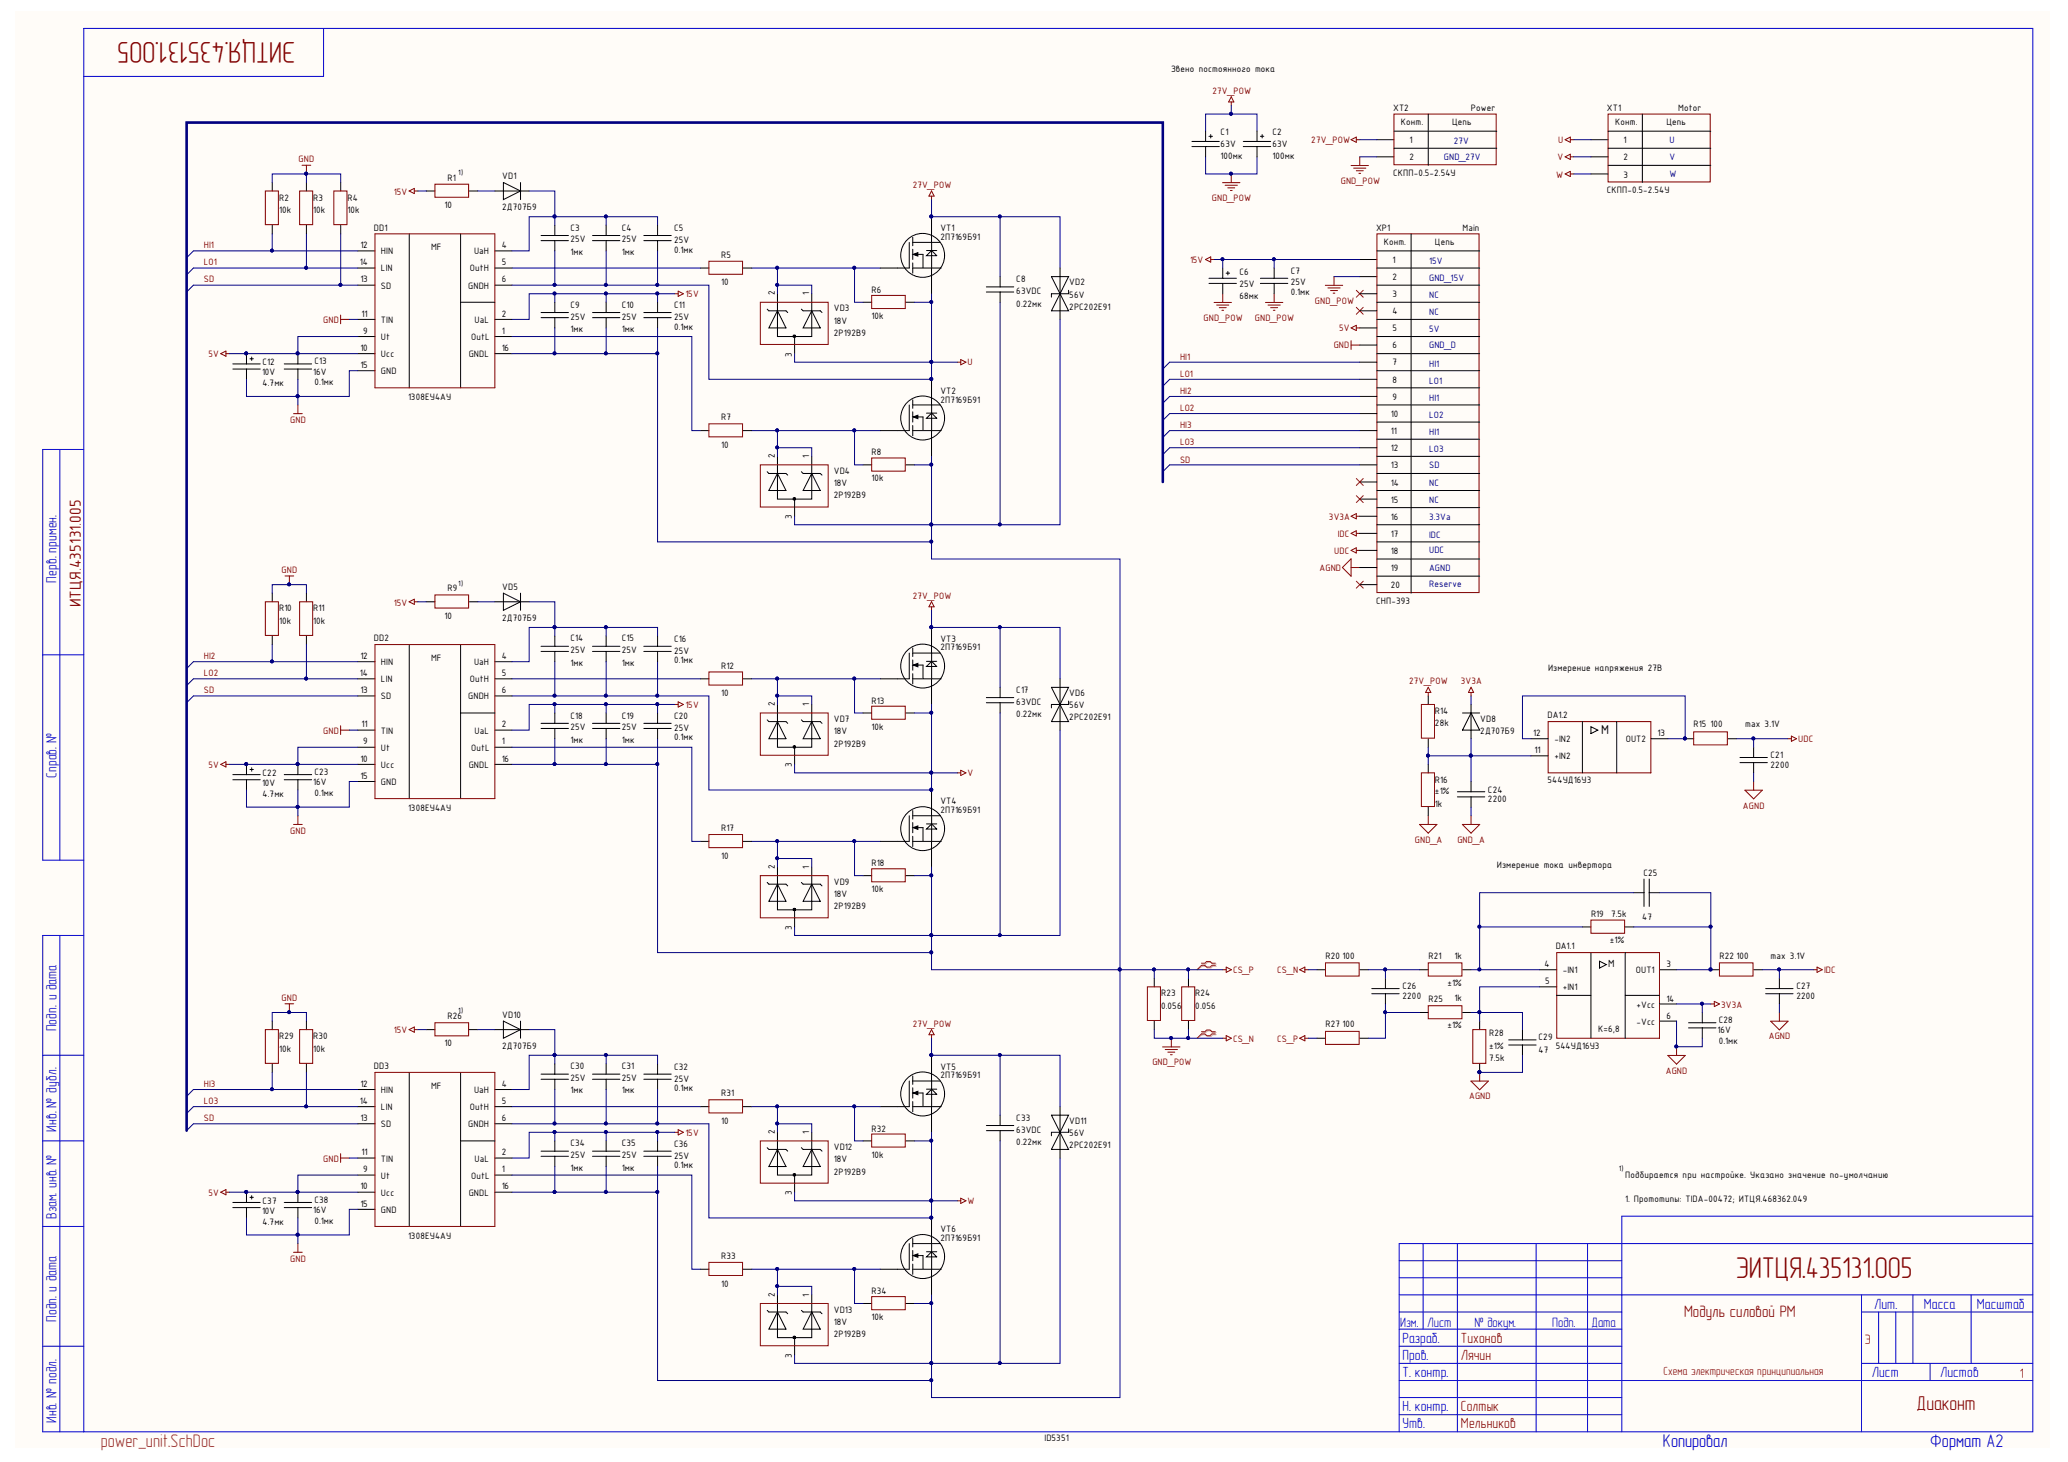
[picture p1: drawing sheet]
<svg xmlns="http://www.w3.org/2000/svg" width="297mm" height="210mm" viewBox="0 0 297 210" stroke-linecap="round" stroke-linejoin="round" font-family="sans-serif">
<defs><g id="words">
<g font-size="4.3" fill="#800000">
<text x="42.5" y="6" transform="rotate(-180 42.5 6)">ЭИТЦЯ.435131.005</text>
<text x="249.3" y="183.5">ЭИТЦЯ.435131.005</text>
</g>
<text font-size="2.9" fill="#800000" x="275.3" y="202.5">Диаконт</text>
<text font-size="2.6" fill="#960" x="14.5" y="207.8">power_unit.SchDoc</text>
<g font-size="2.6" fill="#00c">
<text x="238.8" y="207.8">Копировал</text>
<text x="277.2" y="207.8">Формат A2</text>
</g>
<text font-size="2.4" fill="#800000" x="241.9" y="189.1">Модуль силовой РМ</text>
<text font-size="2.3" fill="#800000" x="11.6" y="87.2" transform="rotate(-90 11.6 87.2)">ИТЦЯ.435131.005</text>
<g font-size="2.1" fill="#00c">
<text x="8.1" y="83.6" transform="rotate(-90 8.1 83.6)">Перв. примен.</text>
<text x="8.1" y="111.7" transform="rotate(-90 8.1 111.7)">Справ. №</text>
<text x="8.1" y="148" transform="rotate(-90 8.1 148)">Подп. и дата</text>
<text x="8.1" y="162.5" transform="rotate(-90 8.1 162.5)">Инв. № дубл.</text>
<text x="8.1" y="175" transform="rotate(-90 8.1 175)">Взам. инв. №</text>
<text x="8.1" y="189.8" transform="rotate(-90 8.1 189.8)">Подп. и дата</text>
<text x="269.2" y="187.9">Лит.</text>
<text x="276.3" y="187.9">Масса</text>
<text x="283.9" y="187.9">Масштаб</text>
<text x="201.5" y="192.8">Разраб.</text>
<text x="201.5" y="195.3">Пров.</text>
<text x="201.5" y="197.7">Т. контр.</text>
<text x="268.9" y="197.7">Лист</text>
<text x="278.7" y="197.7">Листов</text>
<text x="201.5" y="202.6">Н. контр.</text>
<text x="8.1" y="204.3" transform="rotate(-90 8.1 204.3)">Инв. № подл.</text>
<text x="201.5" y="205.1">Утв.</text>
</g>
<g font-size="2.1" fill="#800000">
<text x="209.8" y="192.8">Тихонов</text>
<text x="209.8" y="195.3">Лячин</text>
<text x="209.8" y="202.6">Солтык</text>
<text x="209.8" y="205.1">Мельников</text>
</g>
<text font-size="1.9" x="230" y="105.4">M</text>
<g font-size="1.9" fill="#00c">
<text x="201.1" y="190.5">Изм.</text>
<text x="205" y="190.5">Лист</text>
<text x="211.8" y="190.5">№ докум.</text>
<text x="222.9" y="190.5">Подп.</text>
<text x="228.6" y="190.5">Дата</text>
</g>
<g font-size="1.9" fill="#800000">
<text x="267.9" y="192.9">Э</text>
<text x="290.1" y="197.8">1</text>
</g>
<text font-size="1.7" fill="#800000" x="238.9" y="197.4">Схема электрическая принципиальная</text>
<text font-size="1.6" x="231" y="138.8">M</text>
<g font-size="1.4">
<text x="168.2" y="10.4">Звено постоянного тока</text>
<text x="200.1" y="15.9">XT2</text>
<text x="201.2" y="18">Конт.</text>
<text x="208.6" y="18">Цепь</text>
<text x="211.3" y="16">Power</text>
<text x="230.8" y="15.9">XT1</text>
<text x="232" y="18">Конт.</text>
<text x="239.4" y="18">Цепь</text>
<text x="241" y="16">Motor</text>
<text x="175.3" y="21.1">63V</text>
<text x="175.3" y="22.9">100мк</text>
<text x="175.3" y="19.4">C1</text>
<text x="182.8" y="21.1">63V</text>
<text x="182.8" y="22.9">100мк</text>
<text x="182.8" y="19.4">C2</text>
<text x="202.5" y="20.5">1</text>
<text x="202.5" y="23">2</text>
<text x="233.2" y="20.5">1</text>
<text x="233.2" y="23">2</text>
<text x="40.1" y="28.8">R2</text>
<text x="45" y="28.8">R3</text>
<text x="49.9" y="28.8">R4</text>
<text x="63.9" y="29.8">10</text>
<text x="64.3" y="25.9">R1</text>
<text x="72.1" y="25.7">VD1</text>
<text x="200.1" y="25.3">СКПП-0.5-2.54У</text>
<text x="230.8" y="27.7">СКПП-0.5-2.54У</text>
<text x="233.2" y="25.5">3</text>
<text x="40.1" y="30.6">10k</text>
<text x="45" y="30.6">10k</text>
<text x="49.9" y="30.6">10k</text>
<text x="51.8" y="35.7">12</text>
<text x="53.7" y="33.1">DD1</text>
<text x="61.9" y="35.9">MF</text>
<text x="72.1" y="35.7">4</text>
<text x="72.1" y="30.2">2Д707Б9</text>
<text x="82" y="34.8">25V</text>
<text x="82" y="33.1">C3</text>
<text x="89.3" y="34.8">25V</text>
<text x="89.3" y="33.1">C4</text>
<text x="96.8" y="34.9">25V</text>
<text x="96.8" y="33.2">C5</text>
<text x="135.1" y="34.5">2П7169Б91</text>
<text x="135.1" y="33.2">VT1</text>
<text x="197.7" y="33.1">XP1</text>
<text x="198.8" y="35.1">Конт.</text>
<text x="206.1" y="35.1">Цепь</text>
<text x="210.1" y="33.2">Main</text>
<text x="51.7" y="38.1">14</text>
<text x="51.8" y="40.6">13</text>
<text x="54.7" y="36.5">HIN</text>
<text x="54.7" y="38.9">LIN</text>
<text x="54.7" y="41.5">SD</text>
<text x="67.2" y="41.5">GNDH</text>
<text x="67.5" y="38.9">OutH</text>
<text x="68.1" y="36.5">UaH</text>
<text x="72.1" y="38.1">5</text>
<text x="72.1" y="40.6">6</text>
<text x="82" y="36.6">1мк</text>
<text x="89.3" y="36.6">1мк</text>
<text x="96.8" y="36.3">0.1мк</text>
<text x="103.6" y="41">10</text>
<text x="103.6" y="37">R5</text>
<text x="146" y="40.5">C8</text>
<text x="153.6" y="41">VD2</text>
<text x="178" y="41.1">25V</text>
<text x="178" y="39.5">C6</text>
<text x="185.4" y="41">25V</text>
<text x="185.4" y="39.4">C7</text>
<text x="200" y="37.8">1</text>
<text x="200" y="40.2">2</text>
<text x="51.9" y="45.5">11</text>
<text x="52.2" y="47.9">9</text>
<text x="54.7" y="46.4">TIN</text>
<text x="68.2" y="46.4">UaL</text>
<text x="72.1" y="47.9">1</text>
<text x="72.1" y="45.5">2</text>
<text x="82" y="45.9">25V</text>
<text x="82" y="47.7">1мк</text>
<text x="82" y="44.2">C9</text>
<text x="89.3" y="45.9">25V</text>
<text x="89.3" y="47.7">1мк</text>
<text x="89.3" y="44.2">C10</text>
<text x="96.8" y="46">25V</text>
<text x="96.8" y="47.3">0.1мк</text>
<text x="96.8" y="44.3">C11</text>
<text x="111.3" y="42.4" transform="rotate(-90 111.3 42.4)">2</text>
<text x="116.2" y="42.4" transform="rotate(-90 116.2 42.4)">1</text>
<text x="119.8" y="46.5">18V</text>
<text x="119.8" y="44.7">VD3</text>
<text x="125.2" y="45.8">10k</text>
<text x="125.2" y="42.1">R6</text>
<text x="146" y="42.2">63VDC</text>
<text x="146" y="44">0.22мк</text>
<text x="153.6" y="42.8">56V</text>
<text x="153.6" y="44.4">2РС202Е91</text>
<text x="178" y="42.9">68мк</text>
<text x="185.4" y="42.4">0.1мк</text>
<text x="200" y="42.7">3</text>
<text x="200" y="45.1">4</text>
<text x="200" y="47.6">5</text>
<text x="37.6" y="53.9">10V</text>
<text x="37.7" y="52.4">C12</text>
<text x="45" y="53.8">16V</text>
<text x="45.2" y="52.3">C13</text>
<text x="51.8" y="50.4">10</text>
<text x="51.8" y="52.9">15</text>
<text x="54.7" y="48.8">Ut</text>
<text x="54.7" y="51.3">Ucc</text>
<text x="54.7" y="53.7">GND</text>
<text x="67.3" y="51.3">GNDL</text>
<text x="67.7" y="48.8">OutL</text>
<text x="72.1" y="50.4">16</text>
<text x="113.8" y="51.2" transform="rotate(-90 113.8 51.2)">3</text>
<text x="119.8" y="48.2">2Р192В9</text>
<text x="200" y="50">6</text>
<text x="200" y="52.5">7</text>
<text x="37.7" y="55.4">4.7мк</text>
<text x="45.2" y="55.3">0.1мк</text>
<text x="58.6" y="57.5">1308ЕУ4АУ</text>
<text x="135.1" y="57.8">2П7169Б91</text>
<text x="135.1" y="56.5">VT2</text>
<text x="199.8" y="59.9">10</text>
<text x="200" y="55">8</text>
<text x="200" y="57.5">9</text>
<text x="103.6" y="64.3">10</text>
<text x="103.6" y="60.3">R7</text>
<text x="111.3" y="65.7" transform="rotate(-90 111.3 65.7)">2</text>
<text x="116.2" y="65.7" transform="rotate(-90 116.2 65.7)">1</text>
<text x="125.2" y="65.4">R8</text>
<text x="199.8" y="62.4">11</text>
<text x="199.8" y="64.8">12</text>
<text x="119.8" y="69.8">18V</text>
<text x="119.8" y="71.6">2Р192В9</text>
<text x="119.8" y="68.1">VD4</text>
<text x="125.2" y="69.1">10k</text>
<text x="199.8" y="67.3">13</text>
<text x="199.8" y="69.7">14</text>
<text x="113.8" y="74.5" transform="rotate(-90 113.8 74.5)">3</text>
<text x="199.8" y="72.2">15</text>
<text x="199.8" y="74.6">16</text>
<text x="199.8" y="77.1">17</text>
<text x="199.8" y="79.5">18</text>
<text x="199.8" y="82">19</text>
<text x="40.1" y="89.6">10k</text>
<text x="40.1" y="87.8">R10</text>
<text x="45" y="89.6">10k</text>
<text x="45" y="87.8">R11</text>
<text x="63.9" y="88.8">10</text>
<text x="64.3" y="84.9">R9</text>
<text x="72.1" y="89.1">2Д707Б9</text>
<text x="72.1" y="84.7">VD5</text>
<text x="197.7" y="86.7">СНП-393</text>
<text x="199.8" y="84.4">20</text>
<text x="51.8" y="94.6">12</text>
<text x="53.7" y="92">DD2</text>
<text x="54.7" y="95.5">HIN</text>
<text x="61.9" y="94.9">MF</text>
<text x="68.1" y="95.5">UaH</text>
<text x="72.1" y="94.6">4</text>
<text x="82" y="93.8">25V</text>
<text x="82" y="95.6">1мк</text>
<text x="82" y="92.1">C14</text>
<text x="89.3" y="93.8">25V</text>
<text x="89.3" y="95.6">1мк</text>
<text x="89.3" y="92.1">C15</text>
<text x="96.8" y="93.9">25V</text>
<text x="96.8" y="95.2">0.1мк</text>
<text x="96.8" y="92.2">C16</text>
<text x="103.6" y="96">R12</text>
<text x="135.1" y="93.4">2П7169Б91</text>
<text x="135.1" y="92.2">VT3</text>
<text x="51.7" y="97.1">14</text>
<text x="51.8" y="99.5">13</text>
<text x="54.7" y="97.9">LIN</text>
<text x="54.7" y="100.4">SD</text>
<text x="67.2" y="100.4">GNDH</text>
<text x="67.5" y="97.9">OutH</text>
<text x="72.1" y="97.1">5</text>
<text x="72.1" y="99.5">6</text>
<text x="103.6" y="100">10</text>
<text x="111.3" y="101.4" transform="rotate(-90 111.3 101.4)">2</text>
<text x="116.2" y="101.4" transform="rotate(-90 116.2 101.4)">1</text>
<text x="125.2" y="101.1">R13</text>
<text x="146" y="101.2">63VDC</text>
<text x="146" y="99.4">C17</text>
<text x="153.6" y="101.6">56V</text>
<text x="153.6" y="100">VD6</text>
<text x="222.4" y="96.4">Измерение напряжения 27В</text>
<text x="51.9" y="104.4">11</text>
<text x="52.2" y="106.9">9</text>
<text x="54.7" y="105.4">TIN</text>
<text x="54.7" y="107.8">Ut</text>
<text x="67.7" y="107.8">OutL</text>
<text x="68.2" y="105.4">UaL</text>
<text x="72.1" y="106.9">1</text>
<text x="72.1" y="104.4">2</text>
<text x="82" y="104.9">25V</text>
<text x="82" y="106.6">1мк</text>
<text x="82" y="103.2">C18</text>
<text x="89.3" y="104.9">25V</text>
<text x="89.3" y="106.6">1мк</text>
<text x="89.3" y="103.2">C19</text>
<text x="96.8" y="104.9">25V</text>
<text x="96.8" y="106.3">0.1мк</text>
<text x="96.8" y="103.3">C20</text>
<text x="119.8" y="105.4">18V</text>
<text x="119.8" y="107.2">2Р192В9</text>
<text x="119.8" y="103.7">VD7</text>
<text x="125.2" y="104.8">10k</text>
<text x="146" y="103">0.22мк</text>
<text x="153.6" y="103.4">2РС202Е91</text>
<text x="206.1" y="104.3">28k</text>
<text x="206.1" y="102.5">R14</text>
<text x="212.6" y="105.4">2Д707Б9</text>
<text x="212.6" y="103.6">VD8</text>
<text x="220.2" y="105.7">12</text>
<text x="222.3" y="103.1">DA1.2</text>
<text x="223.3" y="106.5">-IN2</text>
<text x="233.5" y="106.5">OUT2</text>
<text x="238.1" y="105.7">13</text>
<text x="243.2" y="104.4">R15</text>
<text x="245.7" y="104.4">100</text>
<text x="250.7" y="104.4">max 3.1V</text>
<text x="37.6" y="112.9">10V</text>
<text x="37.7" y="111.4">C22</text>
<text x="45" y="112.7">16V</text>
<text x="45.2" y="111.3">C23</text>
<text x="51.8" y="109.3">10</text>
<text x="51.8" y="111.9">15</text>
<text x="54.7" y="110.3">Ucc</text>
<text x="54.7" y="112.7">GND</text>
<text x="67.3" y="110.3">GNDL</text>
<text x="72.1" y="109.3">16</text>
<text x="113.8" y="110.2" transform="rotate(-90 113.8 110.2)">3</text>
<text x="206.1" y="112.4">R16</text>
<text x="213.7" y="113.8">C24</text>
<text x="220.4" y="108.2">11</text>
<text x="222.3" y="112.5">544УД16У3</text>
<text x="223.3" y="109">+IN2</text>
<text x="254.3" y="110.3">2200</text>
<text x="254.3" y="108.8">C21</text>
<text x="37.7" y="114.4">4.7мк</text>
<text x="45.2" y="114.2">0.1мк</text>
<text x="58.6" y="116.4">1308ЕУ4АУ</text>
<text x="103.6" y="119.3">R17</text>
<text x="135.1" y="116.8">2П7169Б91</text>
<text x="135.1" y="115.5">VT4</text>
<text x="206.1" y="114.1">±1%</text>
<text x="206.1" y="115.8">1k</text>
<text x="213.7" y="115.2">2200</text>
<text x="103.6" y="123.3">10</text>
<text x="111.3" y="124.7" transform="rotate(-90 111.3 124.7)">2</text>
<text x="116.2" y="124.7" transform="rotate(-90 116.2 124.7)">1</text>
<text x="125.2" y="124.4">R18</text>
<text x="215" y="124.6">Измерение тока инвертора</text>
<text x="236.1" y="125.7">C25</text>
<text x="119.8" y="128.8">18V</text>
<text x="119.8" y="130.5">2Р192В9</text>
<text x="119.8" y="127.1">VD9</text>
<text x="125.2" y="128.1">10k</text>
<text x="228.5" y="131.6">R19</text>
<text x="231.4" y="131.6">7.5k</text>
<text x="113.8" y="133.5" transform="rotate(-90 113.8 133.5)">3</text>
<text x="190.4" y="137.6">R20</text>
<text x="192.8" y="137.6">100</text>
<text x="205.2" y="137.6">R21</text>
<text x="208.9" y="137.6">1k</text>
<text x="223.5" y="136.3">DA1.1</text>
<text x="231.2" y="135.4">±1%</text>
<text x="235.9" y="132.1">47</text>
<text x="247" y="137.6">R22</text>
<text x="249.4" y="137.6">100</text>
<text x="254.3" y="137.6">max 3.1V</text>
<text x="166.8" y="143">R23</text>
<text x="171.7" y="143">R24</text>
<text x="201.5" y="143.4">2200</text>
<text x="201.5" y="142">C26</text>
<text x="205.2" y="143.8">R25</text>
<text x="207.9" y="141.5">±1%</text>
<text x="208.9" y="143.7">1k</text>
<text x="221.8" y="138.8">4</text>
<text x="221.9" y="141.3">5</text>
<text x="224.5" y="142.2">+IN1</text>
<text x="224.5" y="139.8">-IN1</text>
<text x="235" y="139.8">OUT1</text>
<text x="239.4" y="138.8">3</text>
<text x="239.4" y="143.8">14</text>
<text x="258" y="143.4">2200</text>
<text x="258" y="142">C27</text>
<text x="40.1" y="149.2">R29</text>
<text x="45" y="149.2">R30</text>
<text x="64.3" y="146.3">R26</text>
<text x="72.1" y="146.1">VD10</text>
<text x="166.8" y="144.8">0.056</text>
<text x="171.7" y="144.8">0.056</text>
<text x="190.4" y="147.4">R27</text>
<text x="192.8" y="147.4">100</text>
<text x="207.9" y="147.6">±1%</text>
<text x="213.9" y="148.8">R28</text>
<text x="221" y="149.4">C29</text>
<text x="229.5" y="148.1">K=6,8</text>
<text x="235" y="147.1">-Vcc</text>
<text x="235" y="144.7">+Vcc</text>
<text x="239.4" y="146.3">6</text>
<text x="246.7" y="148.4">16V</text>
<text x="246.9" y="149.9">0.1мк</text>
<text x="246.9" y="146.9">C28</text>
<text x="40.1" y="151">10k</text>
<text x="45" y="151">10k</text>
<text x="53.7" y="153.4">DD3</text>
<text x="63.9" y="150.2">10</text>
<text x="72.1" y="150.6">2Д707Б9</text>
<text x="82" y="155.2">25V</text>
<text x="82" y="153.5">C30</text>
<text x="89.3" y="155.2">25V</text>
<text x="89.3" y="153.5">C31</text>
<text x="96.8" y="155.3">25V</text>
<text x="96.8" y="153.6">C32</text>
<text x="135.1" y="154.8">2П7169Б91</text>
<text x="135.1" y="153.6">VT5</text>
<text x="213.9" y="150.6">±1%</text>
<text x="213.9" y="152.3">7.5k</text>
<text x="221" y="151.2">47</text>
<text x="223.5" y="150.6">544УД16У3</text>
<text x="51.7" y="158.5">14</text>
<text x="51.8" y="156.1">12</text>
<text x="51.8" y="161">13</text>
<text x="54.7" y="156.9">HIN</text>
<text x="54.7" y="159.4">LIN</text>
<text x="54.7" y="161.8">SD</text>
<text x="61.9" y="156.3">MF</text>
<text x="67.2" y="161.8">GNDH</text>
<text x="67.5" y="159.4">OutH</text>
<text x="68.1" y="156.9">UaH</text>
<text x="72.1" y="158.5">5</text>
<text x="72.1" y="156.1">4</text>
<text x="72.1" y="161">6</text>
<text x="82" y="157">1мк</text>
<text x="89.3" y="157">1мк</text>
<text x="96.8" y="156.7">0.1мк</text>
<text x="103.6" y="161.4">10</text>
<text x="103.6" y="157.4">R31</text>
<text x="146" y="160.9">C33</text>
<text x="153.6" y="161.4">VD11</text>
<text x="51.9" y="165.9">11</text>
<text x="54.7" y="166.8">TIN</text>
<text x="68.2" y="166.8">UaL</text>
<text x="72.1" y="165.9">2</text>
<text x="82" y="166.3">25V</text>
<text x="82" y="164.6">C34</text>
<text x="89.3" y="166.3">25V</text>
<text x="89.3" y="164.6">C35</text>
<text x="96.8" y="166.4">25V</text>
<text x="96.8" y="167.7">0.1мк</text>
<text x="96.8" y="164.7">C36</text>
<text x="111.3" y="162.8" transform="rotate(-90 111.3 162.8)">2</text>
<text x="116.2" y="162.8" transform="rotate(-90 116.2 162.8)">1</text>
<text x="119.8" y="166.9">18V</text>
<text x="119.8" y="165.1">VD12</text>
<text x="125.2" y="166.2">10k</text>
<text x="125.2" y="162.5">R32</text>
<text x="146" y="162.7">63VDC</text>
<text x="146" y="164.4">0.22мк</text>
<text x="153.6" y="163.1">56V</text>
<text x="153.6" y="164.8">2РС202Е91</text>
<text x="37.7" y="172.8">C37</text>
<text x="45.2" y="172.7">C38</text>
<text x="51.8" y="170.8">10</text>
<text x="51.8" y="173.3">15</text>
<text x="52.2" y="168.3">9</text>
<text x="54.7" y="169.2">Ut</text>
<text x="54.7" y="171.7">Ucc</text>
<text x="67.3" y="171.7">GNDL</text>
<text x="67.7" y="169.2">OutL</text>
<text x="72.1" y="168.3">1</text>
<text x="72.1" y="170.8">16</text>
<text x="82" y="168.1">1мк</text>
<text x="89.3" y="168.1">1мк</text>
<text x="113.8" y="171.6" transform="rotate(-90 113.8 171.6)">3</text>
<text x="119.8" y="168.7">2Р192В9</text>
<text x="233.4" y="172.5">1. Прототипы: TIDA-00472; ИТЦЯ.468362.049</text>
<text x="233.4" y="169.1">Подбирается при настройке. Указано значение по-умолчанию</text>
<text x="37.6" y="174.3">10V</text>
<text x="37.7" y="175.8">4.7мк</text>
<text x="45" y="174.1">16V</text>
<text x="45.2" y="175.7">0.1мк</text>
<text x="54.7" y="174.1">GND</text>
<text x="58.6" y="177.9">1308ЕУ4АУ</text>
<text x="135.1" y="178.2">2П7169Б91</text>
<text x="135.1" y="176.9">VT6</text>
<text x="103.6" y="184.7">10</text>
<text x="103.6" y="180.7">R33</text>
<text x="125.2" y="185.8">R34</text>
<text x="111.3" y="186.1" transform="rotate(-90 111.3 186.1)">2</text>
<text x="116.2" y="186.1" transform="rotate(-90 116.2 186.1)">1</text>
<text x="119.8" y="190.2">18V</text>
<text x="119.8" y="192">2Р192В9</text>
<text x="119.8" y="188.5">VD13</text>
<text x="125.2" y="189.5">10k</text>
<text x="113.8" y="194.9" transform="rotate(-90 113.8 194.9)">3</text>
<text x="150" y="206.9">ID5351</text>
</g>
<g font-size="1.4" fill="#800000">
<text x="174.1" y="13.5">27V_POW</text>
<text x="42.9" y="23.3">GND</text>
<text x="188.4" y="20.5">27V_POW</text>
<text x="223.7" y="23">V</text>
<text x="223.8" y="20.5">U</text>
<text x="56.6" y="28">15V</text>
<text x="131.1" y="27">27V_POW</text>
<text x="174.1" y="28.8">GND_POW</text>
<text x="192.6" y="26.4">GND_POW</text>
<text x="223.5" y="25.5">W</text>
<text x="29.3" y="35.7">HI1</text>
<text x="29.3" y="38.1">LO1</text>
<text x="29.3" y="40.6">SD</text>
<text x="170.9" y="37.8">15V</text>
<text x="46.4" y="46.4">GND</text>
<text x="98.4" y="42.7">15V</text>
<text x="172.9" y="46">GND_POW</text>
<text x="180.2" y="46">GND_POW</text>
<text x="188.9" y="43.6">GND_POW</text>
<text x="192.3" y="47.6">5V</text>
<text x="29.9" y="51.3">5V</text>
<text x="139" y="52.5">U</text>
<text x="169.5" y="51.6">HI1</text>
<text x="191.6" y="50">GND</text>
<text x="169.5" y="54.1">LO1</text>
<text x="169.5" y="56.5">HI2</text>
<text x="169.5" y="59">LO2</text>
<text x="41.7" y="60.7">GND</text>
<text x="169.5" y="61.4">HI3</text>
<text x="169.5" y="63.9">LO3</text>
<text x="169.5" y="66.4">SD</text>
<text x="190.9" y="74.6">3V3A</text>
<text x="192.2" y="77.1">IDC</text>
<text x="40.4" y="82.3">GND</text>
<text x="189.5" y="82">AGND</text>
<text x="191.7" y="79.5">UDC</text>
<text x="56.6" y="86.9">15V</text>
<text x="131.1" y="86">27V_POW</text>
<text x="29.3" y="94.6">HI2</text>
<text x="29.3" y="97.1">LO2</text>
<text x="29.3" y="99.5">SD</text>
<text x="98.4" y="101.6">15V</text>
<text x="202.4" y="98.3">27V_POW</text>
<text x="209.8" y="98.3">3V3A</text>
<text x="46.4" y="105.4">GND</text>
<text x="258.3" y="106.5">UDC</text>
<text x="29.9" y="110.3">5V</text>
<text x="139" y="111.4">V</text>
<text x="41.7" y="119.7">GND</text>
<text x="250.3" y="116.1">AGND</text>
<text x="203.2" y="121">GND_A</text>
<text x="209.3" y="121">GND_A</text>
<text x="40.4" y="143.7">GND</text>
<text x="177.1" y="139.8">CS_P</text>
<text x="183.4" y="139.8">CS_N</text>
<text x="262" y="139.8">IDC</text>
<text x="56.6" y="148.4">15V</text>
<text x="131.1" y="147.4">27V_POW</text>
<text x="177.1" y="149.6">CS_N</text>
<text x="183.4" y="149.6">CS_P</text>
<text x="247.2" y="144.7">3V3A</text>
<text x="254.1" y="149.2">AGND</text>
<text x="165.5" y="152.9">GND_POW</text>
<text x="239.3" y="154.2">AGND</text>
<text x="29.3" y="156.1">HI3</text>
<text x="29.3" y="158.5">LO3</text>
<text x="29.3" y="161">SD</text>
<text x="211" y="157.8">AGND</text>
<text x="46.4" y="166.8">GND</text>
<text x="98.4" y="163.1">15V</text>
<text x="29.9" y="171.7">5V</text>
<text x="139" y="172.9">W</text>
<text x="41.7" y="181.2">GND</text>
</g>
<g font-size="1.4" fill="#000080">
<text x="207.4" y="23">GND_27V</text>
<text x="208.8" y="20.6">27V</text>
<text x="239.8" y="20.5">U</text>
<text x="239.8" y="23">V</text>
<text x="239.8" y="25.4">W</text>
<text x="205.3" y="37.9">15V</text>
<text x="205.3" y="40.3">GND_15V</text>
<text x="205.3" y="47.7">5V</text>
<text x="205.3" y="42.8">NC</text>
<text x="205.3" y="45.2">NC</text>
<text x="205.3" y="49.9">GND_D</text>
<text x="205.3" y="52.6">HI1</text>
<text x="205.3" y="57.5">HI1</text>
<text x="205.3" y="55.1">LO1</text>
<text x="205.3" y="60">LO2</text>
<text x="205.3" y="62.4">HI1</text>
<text x="205.3" y="64.9">LO3</text>
<text x="205.3" y="67.2">SD</text>
<text x="205.3" y="69.8">NC</text>
<text x="205.3" y="74.7">3.3Va</text>
<text x="205.3" y="77.2">IDC</text>
<text x="205.3" y="72.2">NC</text>
<text x="205.3" y="82">AGND</text>
<text x="205.3" y="79.4">UDC</text>
<text x="205.3" y="84.3">Reserve</text>
</g>
<g font-size="1.2">
<text x="65.8" y="25.1">1)</text>
<text x="65.8" y="84.1">1)</text>
<text x="65.8" y="145.5">1)</text>
<text x="232.5" y="168.1">1)</text>
</g>
</g></defs>
<path d="M2.2 1.6h292.2v206.3h-292.2z" fill="#fffcf8"/>
<g fill="none" stroke="#00c" stroke-width=".14">
<path d="M12 4.1h280v201.5h-280zM46.5 4.1v6.9h-34.5M8.6 64.5v59M12 64.5h-5.9v59h5.9M6.1 94h5.9M8.6 134.3v71.3M12 134.3h-5.9v71.3h5.9M6.1 151.5h5.9M6.1 176.1h5.9M6.1 163.8h5.9M201 178.5h91M204.4 178.5v12.3"/>
<path d="M209.3 178.5v27.1M220.6 178.5v27.1M228 178.5v27.1M292 174.6h-59v31M6.1 193.3h5.9M201 198.2h91M201 195.7h32M201 193.3h32M201 190.8h32M201 188.4h32M201 185.9h91M201 183.5h32"/>
<path d="M201 181h32M267.4 195.7h24.6M267.4 188.4h24.6M267.4 185.9v19.7M269.8 188.4v7.3M272.3 188.4v7.3M274.8 185.9v9.8M277.2 195.7v2.5M283.1 185.9v9.8M201 203.1h32M201 200.7h32"/>
</g>
<path d="M201 178.5v27.1" fill="none" stroke="#00f" stroke-width=".14"/>
<g fill="none" stroke="#000" stroke-width=".14">
<path d="M173.2 18.8v1.5M173.7 19.6h.5M173.9 19.3v.5M180.6 18.8v1.5M181 19.6h.5M181.3 19.3v.5M200.2 18.8h14.8M205.1 16.4v7.3M231 18.8h14.7M235.9 16.4v9.8M39.1 26.2v1.2M39.1 32.3v1.3"/>
<path d="M44 26.2v1.2M44 32.3v1.3M48.9 26.2v1.2M48.9 32.3v1.3M51.4 38.5h2.5M51.4 36h2.5M58.8 33.6v22.1M61.2 27.4h1.3M66.2 33.6v22.1M67.4 27.4h1.2M71.1 38.5h2.4M71.1 36h2.4"/>
<path d="M71.1 27.4h4.9M72.3 26.2l2.5 1.2-2.5 1.3zM74.8 26.2v2.5M77.7 34.5h4M77.7 33.8h4M79.7 32.3v1.5M79.7 34.5v1.5M85.1 34.5h3.9M85.1 33.8h3.9M87.1 32.3v1.5M87.1 34.5v1.5M92.5 34.5h3.9"/>
<path d="M92.5 33.8h3.9M94.4 32.3v1.5M94.4 34.5v1.5M100.6 38.5h1.2M106.7 38.5h1.3M130.6 34.8v3.7h-4.2M131.1 38.5h4.1M131.1 34.1v1.2M131.1 35.8v1.5M131.1 37.7v1.5M131.1 34.8h3.9M131.2 36.5l.6-.2v.5z"/>
<path d="M131.3 36.5h1.3v2M133.1 36.7l.7-.7 .8 .7zM133.1 36h1.5M133.8 31.1v7.3M133.8 38.5v3.7M143.6 39.7v1.5M151 39.7h2.5l-1.2 2.5zM152.3 38.5v7.4M171.2 20.3h3.9M171.2 21h3.9M173.2 21v1.5M173.7 40h3.9"/>
<path d="M175.6 38.5v1.5M176.1 39.2h.5M176.4 39v.5M178.6 20.3h3.9M178.6 21h3.9M180.6 21v1.5M181 40h4M183 38.5v1.5M195.3 37.3h2.5M195.3 39.7h2.5M197.8 38.5h14.7M197.8 36h14.7"/>
<path d="M197.8 20.1h2.4M197.8 22.5h2.4M200.2 21.3h14.8M202.7 33.6v51.6M228.5 20.1h2.5M228.5 22.5h2.5M228.5 25h2.5M231 21.3h14.7M231 23.7h14.7M33.4 52.2h4M33.4 53h4M35.4 50.8v1.4"/>
<path d="M35.4 53v1.5M35.9 51.5h.5M36.2 51.3v.4M40.8 52.2h4M40.8 53h4M42.8 50.8v1.4M42.8 53v1.5M51.4 40.9h2.5M51.4 45.9h2.5M51.4 48.3h2.5M51.4 50.8h2.5M51.4 53.2h2.5"/>
<path d="M66.2 43.4h4.9M71.1 40.9h2.4M71.1 45.9h2.4M71.1 48.3h2.4M71.1 50.8h2.4M77.7 45.6h4M77.7 44.9h4M79.7 43.4v1.5M79.7 45.6v1.5M85.1 45.6h3.9M85.1 44.9h3.9M87.1 43.4v1.5"/>
<path d="M87.1 45.6v1.5M92.5 45.6h3.9M92.5 44.9h3.9M94.4 43.4v1.5M94.4 45.6v1.5M110.2 44.4l.2 .2h2.5l.2 .3M111.7 44.6l1.2 2.5h-2.5zM111.7 42.2v6.1h4.9v-6.1M114.1 48.3v2.5M115.1 44.4l.3 .2h2.4l.3 .3M116.6 44.6l1.2 2.5h-2.4zM124 43.4h1.2"/>
<path d="M130.1 43.4h1.3M130.6 58.1v3.7h-4.2M131.1 57.4v1.2M131.1 59.1v1.5M131.1 58.1h3.9M131.2 59.9l.6-.3v.5zM131.3 59.9h1.3v1.9M133.1 59.3h1.5M133.8 54.5v7.3M141.7 41.2h3.9M141.7 41.9h3.9M143.6 41.9v1.5"/>
<path d="M152.3 42.2l1.2 2.4h-2.5zM153.5 41.7v.5h-2.5v.5M173.7 40.7h3.9M175.6 40.7v1.5M181 40.7h4M183 40.7v1.5M195.3 44.6h2.5M195.3 42.2h2.5M195.3 47.1h2.5M195.3 49.5h2.5M195.3 52h2.5M195.3 54.5h2.5"/>
<path d="M195.3 56.9h2.5M195.3 59.4h2.5M197.8 40.9h14.7M197.8 45.9h14.7M197.8 48.3h14.7M197.8 50.8h14.7M197.8 53.2h14.7M197.8 43.4h14.7M197.8 58.1h14.7M197.8 55.7h14.7M100.6 61.8h1.2M106.7 61.8h1.3"/>
<path d="M110.2 67.7l.2 .3h2.5l.2 .2M111.7 68l1.2 2.4h-2.5zM111.7 65.5v6.2h4.9v-6.2M114.1 71.7v2.4M115.1 67.7l.3 .3h2.4l.3 .2M116.6 68l1.2 2.4h-2.4zM124 66.7h1.2M130.1 66.7h1.3M131.1 61.1v1.5M131.1 61.8h4.1M133.1 60.1l.7-.8 .8 .8zM133.8 61.8v3.7"/>
<path d="M195.3 61.8h2.5M195.3 66.7h2.5M195.3 64.3h2.5M195.3 69.2h2.5M195.3 71.7h2.5M195.3 74.1h2.5M195.3 76.6h2.5M195.3 79h2.5M197.8 68h14.7M197.8 60.6h14.7M197.8 63.1h14.7M197.8 65.5h14.7"/>
<path d="M197.8 70.4h14.7M197.8 72.9h14.7M197.8 75.3h14.7M197.8 77.8h14.7M39.1 85.2v1.2M39.1 91.3v1.2M44 85.2v1.2M44 91.3v1.2M51.4 97.5h2.5M51.4 95h2.5M51.4 99.9h2.5M58.8 92.5v22.2"/>
<path d="M61.2 86.4h1.3M66.2 92.5v22.2M67.4 86.4h1.2M71.1 97.5h2.4M71.1 95h2.4M71.1 99.9h2.4M71.1 86.4h4.9M72.3 85.2l2.5 1.2-2.5 1.2zM74.8 85.2v2.4M77.7 93.5h4M77.7 92.8h4M79.7 91.3v1.5"/>
<path d="M79.7 93.5v1.5M85.1 93.5h3.9M85.1 92.8h3.9M87.1 91.3v1.5M87.1 93.5v1.5M92.5 93.5h3.9M92.5 92.8h3.9M94.4 91.3v1.5M94.4 93.5v1.5M100.6 97.5h1.2M106.7 97.5h1.3M130.6 93.8v3.7h-4.2"/>
<path d="M131.1 93v1.3M131.1 94.8v1.4M131.1 96.7v1.5M131.1 97.5h4.1M131.1 93.8h3.9M131.2 95.5l.6-.3v.5zM131.3 95.5h1.3v1.9M133.1 95.7l.7-.7 .8 .7zM133.1 95h1.5M133.8 90.1v7.3M133.8 97.5v3.6M143.6 98.7v1.5"/>
<path d="M151 98.7h2.5l-1.2 2.4zM152.3 97.5v7.3M195.3 81.5h2.5M195.3 83.9h2.5M197.8 80.3h14.7M197.8 82.7h14.7M205.1 99.9v1.2M33.4 111.2h4M33.4 112h4M35.4 109.7v1.5M35.4 112v1.4M35.9 110.5h.5"/>
<path d="M36.2 110.2v.5M40.8 111.2h4M40.8 112h4M42.8 109.7v1.5M42.8 112v1.4M51.4 104.8h2.5M51.4 107.3h2.5M51.4 109.7h2.5M51.4 112.2h2.5M66.2 102.4h4.9M71.1 104.8h2.4M71.1 107.3h2.4"/>
<path d="M71.1 109.7h2.4M77.7 104.6h4M77.7 103.9h4M79.7 102.4v1.5M79.7 104.6v1.5M85.1 104.6h3.9M85.1 103.9h3.9M87.1 102.4v1.5M87.1 104.6v1.5M92.5 104.6h3.9M92.5 103.9h3.9M94.4 102.4v1.5"/>
<path d="M94.4 104.6v1.5M110.2 103.4l.2 .2h2.5l.2 .3M111.7 103.6l1.2 2.5h-2.5zM111.7 101.1v6.2h4.9v-6.2M114.1 107.3v2.4M115.1 103.4l.3 .2h2.4l.3 .3M116.6 103.6l1.2 2.5h-2.4zM124 102.4h1.2M130.1 102.4h1.3M130.6 117.1v3.7h-4.2M131.1 116.4v1.2M131.1 118.1v1.5"/>
<path d="M131.1 117.1h3.9M131.2 118.8l.6-.2v.5zM131.3 118.8h1.3v2M133.1 119l.7-.7 .8 .7zM133.1 118.3h1.5M133.8 113.4v7.4M141.7 100.2h3.9M141.7 100.9h3.9M143.6 100.9v1.5M152.3 101.1l1.2 2.5h-2.5zM153.5 100.7v.4h-2.5v.5M205.1 106.1v1.2"/>
<path d="M205.1 109.7v1.3M205.1 115.9v1.2M209.3 113.7h4M209.3 114.4h4M210.1 102.4h2.4M211.3 102.4l1.2 2.4h-2.4zM211.3 101.1v5M211.3 112.2v1.5M211.3 114.4v1.5M219.9 106.1h2.5M219.9 108.5h2.5M227.3 103.6v7.4"/>
<path d="M228.5 104.3l1 .5-1 .5zM232.2 103.6v7.4M237.1 106.1h2.5M242 106.1h1.3M248.2 106.1h1.2M249.9 108.8h4M249.9 109.5h4M251.9 107.3v1.5M251.9 109.5v1.5M100.6 120.8h1.2M106.7 120.8h1.3M110.2 126.7l.2 .2h2.5l.2 .3"/>
<path d="M111.7 126.9l1.2 2.5h-2.5zM111.7 124.5v6.1h4.9v-6.1M114.1 130.6v2.5M115.1 126.7l.3 .2h2.4l.3 .3M116.6 126.9l1.2 2.5h-2.4zM124 125.7h1.2M130.1 125.7h1.3M131.1 120.1v1.4M131.1 120.8h4.1M133.8 120.8v3.7M189.2 139.2h1.2M195.3 139.2h1.2"/>
<path d="M203.9 139.2h1.2M210.1 139.2h1.2M221.1 139.2h2.5M227.3 133.1h1.2M228.5 136.8v12.3M229.8 138l.9 .5-.9 .5zM233.4 136.8v12.3M233.4 133.1h1.3M234.7 128.2h1.4M236.1 126.2v3.9M236.9 126.2v3.9M236.9 128.2h1.5"/>
<path d="M238.4 139.2h2.4M245.7 139.2h1.3M251.9 139.2h1.2M39.1 146.6v1.2M39.1 152.7v1.3M44 146.6v1.2M44 152.7v1.3M51.4 158.9h2.5M51.4 156.4h2.5M58.8 154v22.1M61.2 147.8h1.3M66.2 154v22.1"/>
<path d="M67.4 147.8h1.2M71.1 158.9h2.4M71.1 156.4h2.4M71.1 147.8h4.9M72.3 146.6l2.5 1.2-2.5 1.3zM74.8 146.6v2.5M77.7 155h4M77.7 154.2h4M79.7 152.7v1.5M79.7 155v1.4M85.1 155h3.9M85.1 154.2h3.9"/>
<path d="M87.1 152.7v1.5M87.1 155v1.4M92.5 155h3.9M92.5 154.2h3.9M94.4 152.7v1.5M94.4 155v1.4M100.6 158.9h1.2M106.7 158.9h1.3M130.6 155.2v3.7h-4.2M131.1 154.5v1.2M131.1 156.2v1.5M131.1 158.1v1.5"/>
<path d="M131.1 158.9h4.1M131.1 155.2h3.9M131.2 156.9l.6-.2v.5zM131.3 156.9h1.3v1.9M133.1 157.1l.7-.7 .8 .7zM133.1 156.4h1.5M133.8 151.5v7.3M133.8 158.9v3.7M152.3 158.9v7.4M165.8 140.5v1.2M165.8 146.6v1.2M170.7 140.5v1.2"/>
<path d="M170.7 146.6v1.2M189.2 149.1h1.2M195.3 149.1h1.2M197 141.9h4M197 142.7h4M199 140.5v1.4M199 142.7v1.4M203.9 145.4h1.2M210.1 145.4h1.2M212.5 146.6v1.2M212.5 152.7v1.3M216.7 149.3h3.9"/>
<path d="M216.7 150h3.9M218.7 147.8v1.5M218.7 150v1.5M221.1 141.7h2.5M223.6 142.9h4.9M233.4 142.9h5M238.4 146.6h2.4M238.4 144.1h2.4M242.5 147.6h4M242.5 146.8h4M244.5 145.4v1.4M244.5 147.6v1.5"/>
<path d="M253.6 141.9h3.9M253.6 142.7h3.9M255.6 140.5v1.4M255.6 142.7v1.4M33.4 172.6h4M33.4 173.4h4M35.4 171.2v1.4M35.4 173.4v1.5M35.9 171.9h.5M36.2 171.7v.5M40.8 172.6h4M40.8 173.4h4"/>
<path d="M42.8 171.2v1.4M42.8 173.4v1.5M51.4 161.3h2.5M51.4 166.3h2.5M51.4 168.7h2.5M51.4 171.2h2.5M51.4 173.6h2.5M66.2 163.8h4.9M71.1 161.3h2.4M71.1 166.3h2.4M71.1 168.7h2.4M71.1 171.2h2.4"/>
<path d="M77.7 166h4M77.7 165.3h4M79.7 163.8v1.5M79.7 166v1.5M85.1 166h3.9M85.1 165.3h3.9M87.1 163.8v1.5M87.1 166v1.5M92.5 166h3.9M92.5 165.3h3.9M94.4 163.8v1.5M94.4 166v1.5"/>
<path d="M110.2 164.8l.2 .2h2.5l.2 .3M111.7 165l1.2 2.5h-2.5zM111.7 162.6v6.1h4.9v-6.1M114.1 168.7v2.5M115.1 164.8l.3 .2h2.4l.3 .3M116.6 165l1.2 2.5h-2.4zM124 163.8h1.2M130.1 163.8h1.3M130.6 178.5v3.7h-4.2M131.1 177.8v1.2M131.1 179.5v1.5M131.1 178.5h3.9"/>
<path d="M133.1 179.7h1.5M133.8 174.9v7.3M141.7 161.6h3.9M141.7 162.3h3.9M143.6 160.1v1.5M143.6 162.3v1.5M151 160.1h2.5l-1.2 2.5zM152.3 162.6l1.2 2.4h-2.5zM153.5 162.1v.5h-2.5v.5M100.6 182.2h1.2M106.7 182.2h1.3M110.2 188.1l.2 .3h2.5l.2 .2"/>
<path d="M111.7 188.4l1.2 2.4h-2.5zM111.7 185.9v6.2h4.9v-6.2M114.1 192.1v2.4M115.1 188.1l.3 .3h2.4l.3 .2M116.6 188.4l1.2 2.4h-2.4zM124 187.1h1.2M130.1 187.1h1.3M131.1 181.5v1.5M131.1 182.2h4.1M131.2 180.3l.6-.3v.5zM131.3 180.3h1.3v1.9M133.1 180.5l.7-.8 .8 .8z"/>
<path d="M133.8 182.2v3.7"/>
<circle cx="132.5" cy="36.7" r="3.2"/>
<circle cx="132.5" cy="60" r="3.2"/>
<circle cx="132.5" cy="95.6" r="3.2"/>
<circle cx="132.5" cy="119" r="3.2"/>
<circle cx="132.5" cy="157.1" r="3.2"/>
<circle cx="132.5" cy="180.4" r="3.2"/>
</g>
<g fill="#000080" stroke="#000080" stroke-width=".14">
<circle cx="35.4" cy="50.7" r=".21"/>
<circle cx="42.7" cy="50.7" r=".21"/>
<circle cx="133.8" cy="31.1" r=".21"/>
<circle cx="133.8" cy="54.4" r=".21"/>
<circle cx="212.5" cy="153.9" r=".21"/>
<circle cx="240.8" cy="150.2" r=".21"/>
<circle cx="44" cy="24.9" r=".21"/>
<circle cx="35.4" cy="109.7" r=".21"/>
<circle cx="42.7" cy="109.7" r=".21"/>
<circle cx="133.8" cy="90" r=".21"/>
<circle cx="133.8" cy="113.4" r=".21"/>
<circle cx="41.5" cy="83.9" r=".21"/>
<circle cx="35.4" cy="171.1" r=".21"/>
<circle cx="42.7" cy="171.1" r=".21"/>
<circle cx="133.8" cy="151.5" r=".21"/>
<circle cx="133.8" cy="174.8" r=".21"/>
<circle cx="41.5" cy="145.3" r=".21"/>
<circle cx="168.2" cy="149" r=".21"/>
<circle cx="242" cy="106" r=".21"/>
<circle cx="245.7" cy="139.2" r=".21"/>
<circle cx="176.8" cy="24.9" r=".21"/>
<circle cx="42.7" cy="56.9" r=".21"/>
<circle cx="79.6" cy="40.9" r=".21"/>
<circle cx="87" cy="40.9" r=".21"/>
<circle cx="79.6" cy="31.1" r=".21"/>
<circle cx="87" cy="31.1" r=".21"/>
<circle cx="94.4" cy="40.9" r=".21"/>
<circle cx="79.6" cy="50.7" r=".21"/>
<circle cx="87" cy="50.7" r=".21"/>
<circle cx="94.4" cy="50.7" r=".21"/>
<circle cx="94.4" cy="42.1" r=".21"/>
<circle cx="87" cy="42.1" r=".21"/>
<circle cx="79.6" cy="42.1" r=".21"/>
<circle cx="122.7" cy="38.4" r=".21"/>
<circle cx="111.6" cy="38.4" r=".21"/>
<circle cx="111.6" cy="40.9" r=".21"/>
<circle cx="133.8" cy="43.4" r=".21"/>
<circle cx="133.8" cy="52" r=".21"/>
<circle cx="111.6" cy="61.8" r=".21"/>
<circle cx="111.6" cy="64.2" r=".21"/>
<circle cx="122.7" cy="61.8" r=".21"/>
<circle cx="133.8" cy="66.7" r=".21"/>
<circle cx="133.8" cy="75.3" r=".21"/>
<circle cx="143.6" cy="75.3" r=".21"/>
<circle cx="143.6" cy="31.1" r=".21"/>
<circle cx="245.7" cy="133" r=".21"/>
<circle cx="212.5" cy="145.3" r=".21"/>
<circle cx="212.5" cy="133" r=".21"/>
<circle cx="212.5" cy="139.2" r=".21"/>
<circle cx="199" cy="139.2" r=".21"/>
<circle cx="199" cy="145.3" r=".21"/>
<circle cx="244.5" cy="144.1" r=".21"/>
<circle cx="205.1" cy="108.5" r=".21"/>
<circle cx="39.1" cy="36" r=".21"/>
<circle cx="44" cy="38.4" r=".21"/>
<circle cx="48.9" cy="40.9" r=".21"/>
<circle cx="42.7" cy="115.8" r=".21"/>
<circle cx="79.6" cy="99.9" r=".21"/>
<circle cx="87" cy="99.9" r=".21"/>
<circle cx="79.6" cy="90" r=".21"/>
<circle cx="87" cy="90" r=".21"/>
<circle cx="94.4" cy="99.9" r=".21"/>
<circle cx="79.6" cy="109.7" r=".21"/>
<circle cx="87" cy="109.7" r=".21"/>
<circle cx="94.4" cy="109.7" r=".21"/>
<circle cx="94.4" cy="101.1" r=".21"/>
<circle cx="87" cy="101.1" r=".21"/>
<circle cx="79.6" cy="101.1" r=".21"/>
<circle cx="122.7" cy="97.4" r=".21"/>
<circle cx="111.6" cy="97.4" r=".21"/>
<circle cx="111.6" cy="99.9" r=".21"/>
<circle cx="133.8" cy="102.3" r=".21"/>
<circle cx="133.8" cy="110.9" r=".21"/>
<circle cx="111.6" cy="120.8" r=".21"/>
<circle cx="111.6" cy="123.2" r=".21"/>
<circle cx="122.7" cy="120.8" r=".21"/>
<circle cx="133.8" cy="125.7" r=".21"/>
<circle cx="133.8" cy="134.3" r=".21"/>
<circle cx="143.6" cy="134.3" r=".21"/>
<circle cx="143.6" cy="90" r=".21"/>
<circle cx="39.1" cy="95" r=".21"/>
<circle cx="44" cy="97.4" r=".21"/>
<circle cx="42.7" cy="177.3" r=".21"/>
<circle cx="79.6" cy="161.3" r=".21"/>
<circle cx="87" cy="161.3" r=".21"/>
<circle cx="79.6" cy="151.5" r=".21"/>
<circle cx="87" cy="151.5" r=".21"/>
<circle cx="94.4" cy="161.3" r=".21"/>
<circle cx="79.6" cy="171.1" r=".21"/>
<circle cx="87" cy="171.1" r=".21"/>
<circle cx="94.4" cy="171.1" r=".21"/>
<circle cx="94.4" cy="162.5" r=".21"/>
<circle cx="87" cy="162.5" r=".21"/>
<circle cx="79.6" cy="162.5" r=".21"/>
<circle cx="122.7" cy="158.8" r=".21"/>
<circle cx="111.6" cy="158.8" r=".21"/>
<circle cx="111.6" cy="161.3" r=".21"/>
<circle cx="133.8" cy="163.8" r=".21"/>
<circle cx="133.8" cy="172.4" r=".21"/>
<circle cx="111.6" cy="182.2" r=".21"/>
<circle cx="111.6" cy="184.6" r=".21"/>
<circle cx="122.7" cy="182.2" r=".21"/>
<circle cx="133.8" cy="187.1" r=".21"/>
<circle cx="133.8" cy="195.7" r=".21"/>
<circle cx="143.6" cy="195.7" r=".21"/>
<circle cx="143.6" cy="151.5" r=".21"/>
<circle cx="44" cy="158.8" r=".21"/>
<circle cx="39.1" cy="156.4" r=".21"/>
<circle cx="133.8" cy="77.8" r=".21"/>
<circle cx="160.8" cy="139.2" r=".21"/>
<circle cx="133.8" cy="136.7" r=".21"/>
<circle cx="133.8" cy="198.2" r=".21"/>
<circle cx="165.8" cy="139.2" r=".21"/>
<circle cx="170.7" cy="139.2" r=".21"/>
<circle cx="170.7" cy="149" r=".21"/>
<circle cx="183" cy="37.2" r=".21"/>
<circle cx="175.6" cy="37.2" r=".21"/>
<circle cx="211.2" cy="108.5" r=".21"/>
<circle cx="251.8" cy="106" r=".21"/>
<circle cx="255.5" cy="139.2" r=".21"/>
<circle cx="176.8" cy="16.3" r=".21"/>
</g>
<g fill="none" stroke="#800000" stroke-width=".14">
<path d="M176.9 14.6v.5M176.9 13.9l.3 .7h-.7zM200.2 16.4h14.7v7.3h-14.7zM231 16.4h14.6v9.7h-14.6zM38.1 27.4h1.9v4.9h-1.9zM43 27.4h1.9v4.9h-1.9zM43.4 23.7h1.2M44 23.7v1.3M47.9 27.4h1.9v4.9h-1.9zM53.9 33.6h17.2v22.1h-17.2zM58.8 27.4l.7-.4v.8zM59.5 27.4h.5"/>
<path d="M62.5 26.4h4.8v1.9h-4.8zM101.8 37.5h4.9v1.9h-4.9zM133.8 27.4l.4 .8h-.8zM133.8 28.2v.5M173.2 37.3l.7-.4v.7zM173.9 37.3h.5M175.6 26.2h2.5M176 26.6h1.7M176.4 27h1M176.7 27.3h.3M176.9 25v1.2M191.6 39.7v1.3"/>
<path d="M194.1 20.1l.7-.4v.7zM194.1 23.8h2.5M194.4 24.1h1.8M194.8 20.1h.5M194.8 24.5h1M195.2 24.9h.2M195.3 22.5v1.3M197.8 33.6h14.6v51.5h-14.6zM224.8 20.1l.8-.4v.7zM224.8 22.5l.8-.4v.8zM224.8 25l.8-.4v.7zM225.6 20.1h.5"/>
<path d="M225.6 22.5h.5M225.6 25h.5M31.7 50.8l.8-.4v.8zM32.5 50.8h.5M42.2 59.4h1.2M42.8 58.1v1.3M48.9 45.2v1.3M48.9 45.9h1.3M96.9 42.2h.5M97.4 41.8l.8 .4-.8 .4zM109.2 43.4h9.8v6.1h-9.8zM125.2 42.4h4.8v1.9h-4.8z"/>
<path d="M137.5 52h.5M138 51.6l.8 .4-.8 .4zM174.4 43.4h2.5M174.8 43.8h1.7M175.1 44.2h1M175.5 44.5h.3M175.6 42.2v1.2M181.8 43.4h2.5M182.1 43.8h1.8M182.5 44.2h1M182.9 44.5h.2M183 42.2v1.2"/>
<path d="M190.4 41h2.5M190.7 41.3h1.8M191.1 41.7h1M191.5 42.1h.2M194.1 47.1l.7-.4v.8zM194.1 48.9v1.3M194.1 49.5h1.2M194.8 47.1h.5M101.8 60.8h4.9v1.9h-4.9zM109.2 66.7h9.8v6.1h-9.8zM125.2 65.8h4.8v1.8h-4.8zM194.1 74.1l.7-.4v.8z"/>
<path d="M194.1 76.6l.7-.4v.8zM194.1 79l.7-.4v.8zM194.8 76.6h.5M194.8 74.1h.5M194.8 79h.5M38.1 86.4h1.9v4.8h-1.9zM40.9 82.7h1.3M41.6 82.7v1.2M43 86.4h1.9v4.8h-1.9zM53.9 92.5h17.2v22.2h-17.2zM58.8 86.4l.7-.4v.8zM59.5 86.4h.5"/>
<path d="M62.5 85.4h4.8v1.9h-4.8zM101.8 96.5h4.9v1.9h-4.9zM133.8 87.1v.5M133.8 86.4l.4 .7h-.8zM192.8 81.5l1.3-1.3v2.5zM194.1 81.5h1.2M205.1 99.4v.5M205.1 98.7l.4 .7h-.7zM211.3 99.4v.5M211.3 98.7l.4 .7h-.8zM31.7 109.7l.8-.3v.7zM32.5 109.7h.5"/>
<path d="M42.2 118.4h1.2M42.8 117.1v1.3M48.9 104.2v1.2M48.9 104.8h1.3M96.9 101.1h.5M97.4 100.8l.8 .3-.8 .4zM101.8 119.8h4.9v1.9h-4.9zM109.2 102.4h9.8v6h-9.8zM125.2 101.4h4.8v1.9h-4.8zM137.5 111h.5M138 110.6l.8 .4-.8 .3zM203.9 118.4h2.5l-1.3 1.2z"/>
<path d="M204.2 101.1h1.8v4.9h-1.8zM204.2 111h1.8v4.8h-1.8zM205.1 117.1v1.3M210 118.4h2.5l-1.2 1.2zM211.3 117.1v1.3M222.4 103.6h14.7v7.4h-14.7zM243.3 105.1h4.8v1.8h-4.8zM250.6 113.4h2.5l-1.2 1.3zM251.9 112.2v1.2M256.8 106.1h.5M257.3 105.7l.8 .4-.8 .3zM109.2 125.7h9.8v6.1h-9.8z"/>
<path d="M125.2 124.7h4.8v1.9h-4.8zM175.6 139.2h.5M176.1 138.9l.8 .3-.8 .4zM186.7 139.2l.7-.3v.7zM187.4 139.2h.5M190.4 138.2h4.8v1.9h-4.8zM205.1 138.2h4.9v1.9h-4.9zM223.6 136.8h14.8v12.3h-14.8zM228.5 132.1h4.9v1.9h-4.9zM247 138.2h4.8v1.9h-4.8zM260.5 139.2h.5M261 138.9l.7 .3-.7 .4z"/>
<path d="M38.1 147.8h1.9v4.9h-1.9zM40.9 144.1h1.3M41.6 144.1v1.3M43 147.8h1.9v4.9h-1.9zM53.9 154h17.2v22.1h-17.2zM58.8 147.8l.7-.3v.7zM59.5 147.8h.5M62.5 146.8h4.8v1.9h-4.8zM101.8 157.9h4.9v1.9h-4.9zM133.8 148.6v.5M133.8 147.8l.4 .8h-.8zM164.8 141.7h1.9v4.8h-1.9z"/>
<path d="M167 150.3h2.5M167.4 150.7h1.7M167.7 151.1h1M168.1 151.4h.3M168.2 149.1v1.2M169.7 141.7h1.9v4.8h-1.9zM175.6 149.1h.5M176.1 148.7l.8 .4-.8 .3zM186.7 149.1l.7-.4v.7zM187.4 149.1h.5M190.4 148.1h4.8v1.8h-4.8zM205.1 144.4h4.9v1.9h-4.9z"/>
<path d="M211.3 155.2h2.5l-1.3 1.3zM211.5 147.8h1.9v4.9h-1.9zM212.5 154v1.2M239.6 151.5h2.5l-1.3 1.3zM240.8 150.3v1.2M245.7 144.1h.5M246.2 143.8l.8 .3-.8 .4zM254.3 146.6h2.5l-1.2 1.3zM255.6 145.4v1.2M31.7 171.2l.8-.4v.7zM32.5 171.2h.5M42.2 179.8h1.2"/>
<path d="M42.8 178.5v1.3M48.9 165.6v1.3M48.9 166.3h1.3M96.9 162.6h.5M97.4 162.2l.8 .4-.8 .3zM109.2 163.8h9.8v6.1h-9.8zM125.2 162.8h4.8v1.9h-4.8zM137.5 172.4h.5M138 172l.8 .4-.8 .4zM101.8 181.2h4.9v1.9h-4.9zM109.2 187.1h9.8v6.1h-9.8zM125.2 186.2h4.8v1.8h-4.8z"/>
</g>
<path d="M131.2 36.5l.6-.2v.5zM131.2 59.9l.6-.3v.5zM131.2 95.5l.6-.3v.5zM131.2 118.8l.6-.2v.5zM131.2 156.9l.6-.2v.5zM131.2 180.3l.6-.3v.5z" fill="#000"/>
<g fill="none" stroke="#000" stroke-width=".38">
<circle cx="114.1" cy="48.3" r=".06"/>
<circle cx="114.1" cy="71.6" r=".06"/>
<circle cx="114.1" cy="107.2" r=".06"/>
<circle cx="114.1" cy="130.6" r=".06"/>
<circle cx="114.1" cy="168.7" r=".06"/>
<circle cx="114.1" cy="192" r=".06"/>
</g>
<g fill="none" stroke="#000080" stroke-width=".14">
<path d="M176.9 15.1v1.3h-3.7v2.4M176.9 16.4h3.7v2.4M39.1 26.2v-1.2h9.8v1.2M39.1 33.6v2.4M44 25v1.2M44 33.6v4.9M48.9 33.6v7.3M51.4 38.5h-23.6l-1 1M51.4 36h-23.6l-1 1M60 27.4h1.2M68.6 27.4h2.5M73.5 38.5h27.1"/>
<path d="M76 27.4h3.7v4.9M79.7 36v4.9h-6.2M87.1 36v4.9h-7.4M87.1 32.3v-1.2h-11.1v4.9h-2.5M87.1 31.1h7.3v1.2M94.4 36v4.9h-7.3M108 38.5h18.4M111.7 38.5v2.4h4.9v1.3M122.7 38.5v4.9h1.3M133.8 28.7v2.4h18.5v7.4M143.6 31.1v8.6M173.2 22.5v2.5h7.4v-2.5"/>
<path d="M174.4 37.3h20.9M175.6 37.3v1.2M183 37.3v1.2M191.6 39.7h3.7M195.3 20.1h2.5M195.3 22.5h2.5M226.1 20.1h2.4M226.1 22.5h2.4M226.1 25h2.4M33 50.8h18.4M35.4 54.5v2.4h7.4v-2.4M50.2 45.9h1.2"/>
<path d="M51.4 53.2h-1.2v3.7h-7.4v1.2M51.4 48.3h-8.6v2.5M51.4 40.9h-23.6l-1 1M73.5 48.3h25.9v13.5h1.2M79.7 43.4v-1.2h14.7v1.2M79.7 42.2h-3.7v3.7h-2.5M79.7 47.1v3.7M87.1 42.2v1.2M87.1 47.1v3.7M94.4 47.1v3.7h-20.9M94.4 40.9h7.4v13.6h32v-2.5h3.7M94.4 50.8v27h39.4"/>
<path d="M94.4 42.2h2.5M111.7 40.9v1.3M133.8 42.2v1.2h-2.4M133.8 43.4v8.6h-19.7v-1.2M143.6 43.4v31.9M152.3 45.9v29.4h-18.5v5h27.1v58.9h-27.1v-4.9h18.5v-29.5M195.3 52h-27.3l-1 1M195.3 54.5h-27.3l-1 .9M195.3 56.9h-27.3l-1 1M195.3 59.4h-27.3l-1 1M108 61.8h18.4M111.7 61.8v2.5h4.9v1.2"/>
<path d="M111.7 64.3v1.2M122.7 61.8v4.9h1.3M133.8 65.5v1.2h-2.4M133.8 66.7v8.6h-19.7v-1.2M195.3 61.8h-27.3l-1 1M195.3 64.3h-27.3l-1 1M195.3 66.7h-27.3l-1 1M39.1 85.2v-1.3h4.9v1.3M39.1 92.5v2.5M44 92.5v5M51.4 97.5h-23.6l-1 .9M51.4 95h-23.6l-1 1"/>
<path d="M51.4 99.9h-23.6l-1 1M60 86.4h1.2M68.6 86.4h2.5M73.5 97.5h27.1M76 86.4h3.7v4.9M79.7 95v4.9h-6.2M87.1 95v4.9h-7.4M87.1 91.3v-1.2h-11.1v4.9h-2.5M87.1 90.1h7.3v1.2M94.4 95v4.9h-7.3M94.4 99.9h7.4v13.5h32v-2.4h3.7M108 97.5h18.4"/>
<path d="M111.7 97.5v2.4h4.9v1.2M111.7 99.9v1.2M122.7 97.5v4.9h1.3M133.8 87.6v2.5h18.5v7.4M143.6 90.1v8.6M211.3 99.9v1.2M33 109.7h18.4M35.4 113.4v2.5h7.4v-2.5M50.2 104.8h1.2M51.4 112.2h-1.2v3.7h-7.4v1.2M51.4 107.3h-8.6v2.4M73.5 107.3h25.9v13.5h1.2"/>
<path d="M79.7 102.4v-1.3h14.7v1.3M79.7 101.1h-3.7v3.7h-2.5M79.7 106.1v3.6M87.1 101.1v1.3M87.1 106.1v3.6M94.4 106.1v3.6h-20.9M94.4 109.7v27.1h39.4M94.4 101.1h2.5M133.8 101.1v1.3h-2.4M133.8 102.4v8.6h-19.7v-1.3M143.6 102.4v31.9M205.1 107.3v2.4"/>
<path d="M205.1 108.5h6.2v3.7M211.3 106.1v2.4h8.6M211.3 115.9v1.2M219.9 106.1h-1.2v-6.2h23.3v6.2h-2.4M249.4 106.1h2.5v1.2M251.9 111v1.2M251.9 106.1h4.9M108 120.8h18.4M111.7 120.8v2.5h4.9v1.2M111.7 123.3v1.2M122.7 120.8v4.9h1.3M133.8 124.5v1.2h-2.4"/>
<path d="M133.8 125.7v8.6h-19.7v-1.2M165.8 139.2h-4.9v61.5h-27.1v-5h18.5v-29.4M170.7 139.2h4.9M187.9 139.2h1.3M196.5 139.2h2.5v1.3M199 139.2h4.9M211.3 139.2h9.8M227.3 133.1h-14.8v6.1M234.7 133.1h11v6.1h-4.9M234.7 128.2h-22.2v4.9M238.4 128.2h7.3v4.9M253.1 139.2h2.5v1.3"/>
<path d="M255.6 139.2h4.9M39.1 146.6v-1.2h4.9v1.2M39.1 154v2.4M44 154v4.9M51.4 158.9h-23.6l-1 1M51.4 156.4h-23.6l-1 1M60 147.8h1.2M68.6 147.8h2.5M73.5 158.9h27.1M76 147.8h3.7v4.9M79.7 156.4v4.9h-6.2M87.1 156.4v4.9h-7.4"/>
<path d="M87.1 152.7v-1.2h-11.1v4.9h-2.5M87.1 151.5h7.3v1.2M94.4 156.4v4.9h-7.3M108 158.9h18.4M111.7 158.9v2.4h4.9v1.3M122.7 158.9v4.9h1.3M133.8 149.1v2.4h18.5v7.4M143.6 151.5v8.6M165.8 140.5v-1.3h4.9v1.3M165.8 147.8v1.3h4.9v-1.3M170.7 149.1h4.9M187.9 149.1h1.3"/>
<path d="M199 144.1v5h-2.5M199 145.4h4.9M212.5 146.6v-1.2h6.2v2.4M218.7 151.5v2.5h-6.2M221.1 141.7h-8.6v3.7h-1.2M240.8 146.6v3.7h3.7v-1.2M240.8 144.1h4.9M244.5 144.1v1.3M255.6 144.1v1.3M33 171.2h18.4M35.4 174.9v2.4h7.4v-2.4M50.2 166.3h1.2"/>
<path d="M51.4 173.6h-1.2v3.7h-7.4v1.2M51.4 168.7h-8.6v2.5M51.4 161.3h-23.6l-1 1M73.5 168.7h25.9v13.5h1.2M79.7 163.8v-1.2h14.7v1.2M79.7 162.6h-3.7v3.7h-2.5M79.7 167.5v3.7M87.1 162.6v1.2M87.1 167.5v3.7M94.4 167.5v3.7h-20.9M94.4 161.3h7.4v13.6h32v-2.5h3.7M94.4 171.2v27h39.4"/>
<path d="M94.4 162.6h2.5M111.7 161.3v1.3M133.8 162.6v1.2h-2.4M133.8 163.8v8.6h-19.7v-1.2M143.6 163.8v31.9M108 182.2h18.4M111.7 182.2v2.5h4.9v1.2M111.7 184.7v1.2M122.7 182.2v4.9h1.3M133.8 185.9v1.2h-2.4M133.8 187.1v8.6h-19.7v-1.2"/>
</g>
<path d="M172.7 138.4h.5l.2-.2h.5l.3 .2h.5M174.7 138.7h-.5l-.3 .3h-.5l-.2-.3h-.5l-.8 .5M172.7 148.3h.5l.2-.3h.5l.3 .3h.5M174.7 148.6h-.5l-.3 .2h-.5l-.2-.2h-.5l-.8 .5" fill="none" stroke="#d0a19e" stroke-width=".14"/>
<g fill="none" stroke="#f00" stroke-width=".14">
<path d="M194.8 44.1l1 1M194.8 41.7l1 1M195.8 44.1l-1 1M195.8 41.7l-1 1M194.8 71.2l1 1M194.8 68.7l1 1M195.8 71.2l-1 1M195.8 68.7l-1 1M194.8 83.4l1 1M195.8 83.4l-1 1M172.6 138.3h.5l.2-.3h.5l.3 .3h.5M174.6 138.6h-.5l-.3 .3h-.5l-.2-.3h-.5l-.7 .6"/>
<path d="M172.6 148.1h.5l.2-.2h.5l.3 .2h.5M174.6 148.4h-.5l-.3 .3h-.5l-.2-.3h-.5l-.7 .7"/>
</g>
<path d="M167 69.2v-51.6h-140.2v144.7" fill="none" stroke="#000080" stroke-width=".38"/>
<use href="#words"/>
</svg>
